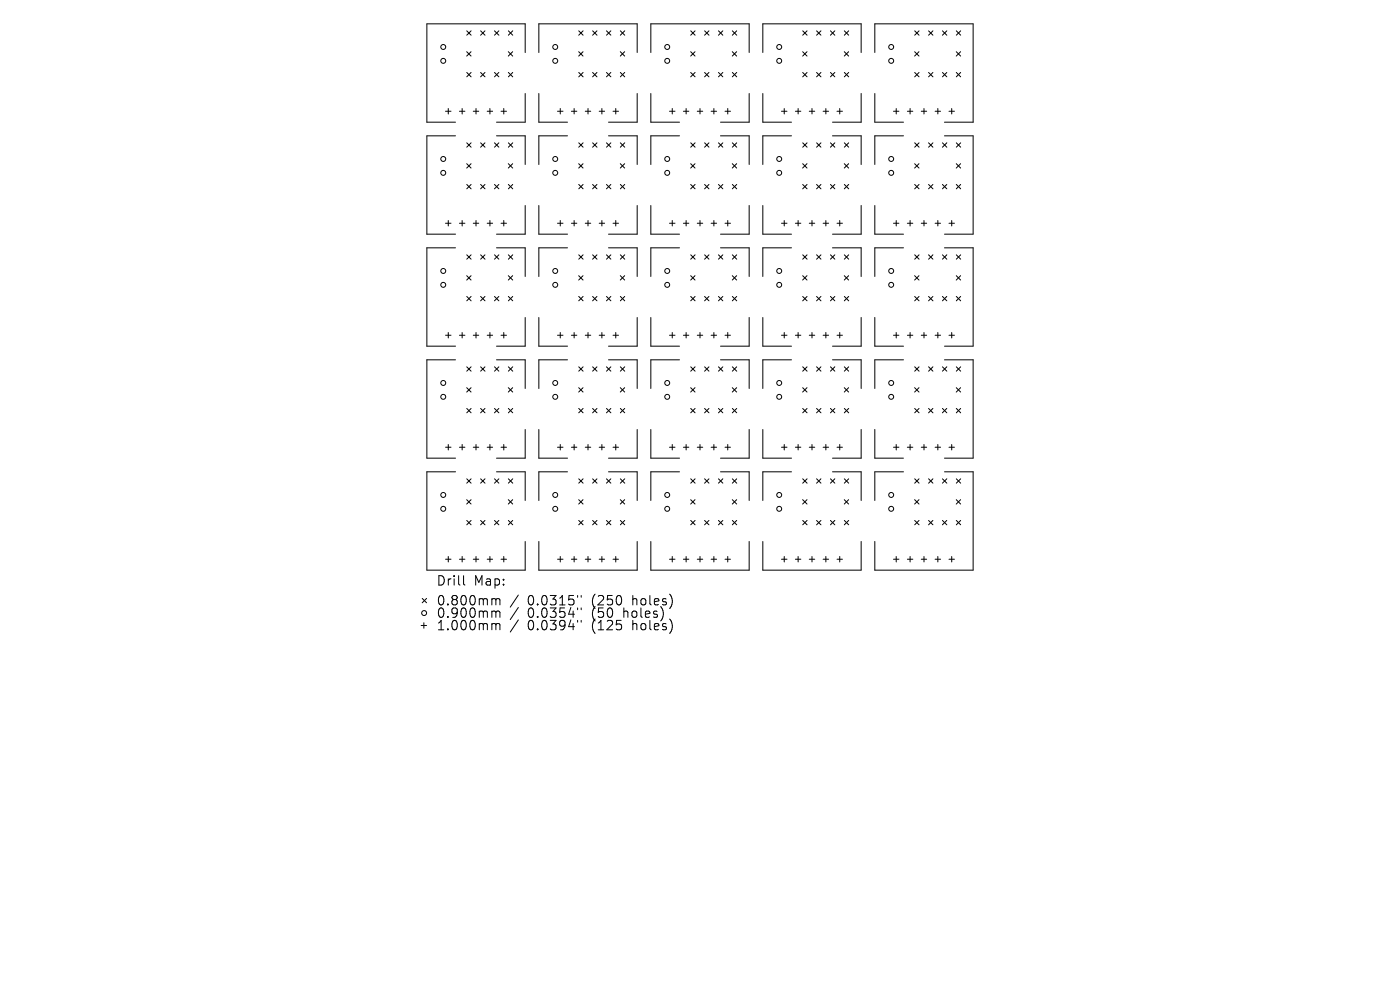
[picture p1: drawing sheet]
<svg xmlns="http://www.w3.org/2000/svg" width="297mm" height="210mm" viewBox="0 0 297 210" stroke-linecap="round" stroke-linejoin="round" font-family="sans-serif">
<defs><g id="words">
<g font-size="2.8">
<text x="92.5" y="124.5">Drill</text>
<text x="100.5" y="124.5">Map:</text>
<text x="92.5" y="128.7">0.800mm</text>
<text x="92.5" y="131.3">0.900mm</text>
<text x="111.9" y="128.7">0.0315&quot;</text>
<text x="111.9" y="131.3">0.0354&quot;</text>
<text x="125.7" y="128.7">(250</text>
<text x="125.7" y="131.3">(50</text>
<text x="132.5" y="131.3">holes)</text>
<text x="134.4" y="128.7">holes)</text>
<text x="92.5" y="134">1.000mm</text>
<text x="111.9" y="134">0.0394&quot;</text>
<text x="125.7" y="134">(125</text>
<text x="134.4" y="134">holes)</text>
</g>
</g></defs>
<g fill="none" stroke="#000" stroke-width=".21">
<path d="M99 11l.9 .9M99 6.5l.9 1M99 15.4l.9 .9M99.9 11l-.9 .9M99.9 6.5l-.9 1M99.9 15.4l-.9 .9M102 6.5l.9 1M102 15.4l.9 .9M102.9 6.5l-.9 1M102.9 15.4l-.9 .9M104.9 6.5l.9 1M104.9 15.4l.9 .9"/>
<path d="M105.8 6.5l-.9 1M105.8 15.4l-.9 .9M107.8 11l1 .9M107.8 15.4l1 .9M107.8 6.5l1 1M108.8 11l-1 .9M108.8 6.5l-1 1M108.8 15.4l-1 .9M111.4 11.1v-6h-20.8v20.8h6M111.4 19.8v6.1h-6.1M114.3 19.8v6.1h6.1M114.3 11.1v-6h20.9v6"/>
<path d="M122.8 11l.9 .9M122.8 6.5l.9 1M122.8 15.4l.9 .9M123.7 11l-.9 .9M123.7 6.5l-.9 1M123.7 15.4l-.9 .9M125.7 6.5l.9 1M125.7 15.4l.9 .9M126.6 6.5l-.9 1M126.6 15.4l-.9 .9M128.7 6.5l.9 1M128.7 15.4l.9 .9"/>
<path d="M129.6 6.5l-.9 1M129.6 15.4l-.9 .9M131.6 11l.9 .9M131.6 15.4l.9 .9M131.6 6.5l.9 1M132.5 11l-.9 .9M132.5 15.4l-.9 .9M132.5 6.5l-.9 1M135.2 19.8v6.1h-6.1M138.1 11.1v-6h20.8v6M138.1 19.8v6.1h6.1M146.5 11l.9 .9"/>
<path d="M146.5 6.5l1 1M146.5 15.4l1 .9M147.4 11l-.9 .9M147.5 15.4l-1 .9M147.5 6.5l-1 1M149.5 6.5l.9 1M149.5 15.4l.9 .9M150.4 6.5l-.9 1M150.4 15.4l-.9 .9M152.4 6.5l.9 1M152.4 15.4l.9 .9M153.3 6.5l-.9 1"/>
<path d="M153.3 15.4l-.9 .9M155.4 11l.9 .9M155.4 6.5l.9 1M155.4 15.4l.9 .9M156.3 11l-.9 .9M156.3 6.5l-.9 1M156.3 15.4l-.9 .9M158.9 19.8v6.1h-6.1M161.8 19.8v6.1h6.1M161.8 11.1v-6h20.9v6M170.3 11l.9 .9M170.3 6.5l.9 1"/>
<path d="M170.3 15.4l.9 .9M171.2 11l-.9 .9M171.2 6.5l-.9 1M171.2 15.4l-.9 .9M173.2 6.5l1 1M173.2 15.4l1 .9M174.2 15.4l-1 .9M174.2 6.5l-1 1M176.2 6.5l.9 1M176.2 15.4l.9 .9M177.1 6.5l-.9 1M177.1 15.4l-.9 .9"/>
<path d="M179.1 11l.9 .9M179.1 15.4l.9 .9M179.1 6.5l.9 1M180 11l-.9 .9M180 6.5l-.9 1M180 15.4l-.9 .9M182.7 19.8v6.1h-6.1M185.6 19.8v6.1h6.1M185.6 11.1v-6h20.8v20.8h-6M194 11l1 .9M194 6.5l1 1M194 15.4l1 .9"/>
<path d="M195 11l-1 .9M195 6.5l-1 1M195 15.4l-1 .9M197 6.5l.9 1M197 15.4l.9 .9M197.9 6.5l-.9 1M197.9 15.4l-.9 .9M199.9 6.5l1 1M199.9 15.4l1 .9M200.9 15.4l-1 .9M200.9 6.5l-1 1M202.9 11l.9 .9"/>
<path d="M202.9 15.4l.9 .9M202.9 6.5l.9 1M203.8 11l-.9 .9M203.8 6.5l-.9 1M203.8 15.4l-.9 .9M94.5 23.6h1.2M95.1 23v1.2M96.6 28.8h-6v20.9h6M97.5 23.6h1.1M98 23v1.2M99 34.7l.9 1M99 30.3l.9 .9"/>
<path d="M99 39.1l.9 1M99.9 34.7l-.9 1M99.9 30.3l-.9 .9M99.9 39.1l-.9 1M100.4 23.6h1.2M101 23v1.2M102 30.3l.9 .9M102 39.1l.9 1M102.9 30.3l-.9 .9M102.9 39.1l-.9 1M103.4 23.6h1.1M103.9 23v1.2"/>
<path d="M104.9 30.3l.9 .9M104.9 39.1l.9 1M105.3 28.8h6.1v6.1M105.8 30.3l-.9 .9M105.8 39.1l-.9 1M106.3 23.6h1.2M106.9 23v1.2M107.8 34.7l1 1M107.8 30.3l1 .9M107.8 39.1l1 1M108.8 34.7l-1 1M108.8 30.3l-1 .9"/>
<path d="M108.8 39.1l-1 1M118.3 23.6h1.1M118.9 23v1.2M120.4 28.8h-6.1v6.1M121.2 23.6h1.2M121.8 23v1.2M122.8 34.7l.9 1M122.8 30.3l.9 .9M122.8 39.1l.9 1M123.7 34.7l-.9 1M123.7 30.3l-.9 .9M123.7 39.1l-.9 1"/>
<path d="M124.2 23.6h1.1M124.7 23v1.2M125.7 30.3l.9 .9M125.7 39.1l.9 1M126.6 30.3l-.9 .9M126.6 39.1l-.9 1M127.1 23.6h1.2M127.7 23v1.2M128.7 39.1l.9 1M128.7 30.3l.9 .9M129.1 28.8h6.1v6.1M129.6 30.3l-.9 .9"/>
<path d="M129.6 39.1l-.9 1M130.1 23.6h1.1M130.6 23v1.2M131.6 34.7l.9 1M131.6 39.1l.9 1M131.6 30.3l.9 .9M132.5 34.7l-.9 1M132.5 30.3l-.9 .9M132.5 39.1l-.9 1M142 23.6h1.2M142.6 23v1.2M144.2 28.8h-6.1v6.1"/>
<path d="M145 23.6h1.1M145.6 23v1.2M146.5 34.7l.9 1M146.5 30.3l1 .9M146.5 39.1l1 1M147.4 34.7l-.9 1M147.5 30.3l-1 .9M147.5 39.1l-1 1M147.9 23.6h1.2M148.5 23v1.2M149.5 30.3l.9 .9M149.5 39.1l.9 1"/>
<path d="M150.4 39.1l-.9 1M150.4 30.3l-.9 .9M150.9 23.6h1.1M151.4 23v1.2M152.4 30.3l.9 .9M152.4 39.1l.9 1M152.8 28.8h6.1v6.1M153.3 30.3l-.9 .9M153.3 39.1l-.9 1M153.8 23.6h1.2M154.4 23v1.2M155.4 34.7l.9 1"/>
<path d="M155.4 39.1l.9 1M155.4 30.3l.9 .9M156.3 34.7l-.9 1M156.3 30.3l-.9 .9M156.3 39.1l-.9 1M165.8 23.6h1.2M166.4 23v1.2M167.9 28.8h-6.1v6.1M168.7 23.6h1.2M169.3 23v1.2M170.3 34.7l.9 1M170.3 30.3l.9 .9"/>
<path d="M170.3 39.1l.9 1M171.2 34.7l-.9 1M171.2 30.3l-.9 .9M171.2 39.1l-.9 1M171.7 23.6h1.1M172.3 23v1.2M173.2 30.3l1 .9M173.2 39.1l1 1M174.2 30.3l-1 .9M174.2 39.1l-1 1M174.6 23.6h1.2M175.2 23v1.2"/>
<path d="M176.2 30.3l.9 .9M176.2 39.1l.9 1M176.6 28.8h6.1v6.1M177.1 39.1l-.9 1M177.1 30.3l-.9 .9M177.6 23.6h1.1M178.1 23v1.2M179.1 34.7l.9 1M179.1 30.3l.9 .9M179.1 39.1l.9 1M180 34.7l-.9 1M180 30.3l-.9 .9"/>
<path d="M180 39.1l-.9 1M189.5 23.6h1.2M190.1 23v1.2M191.7 28.8h-6.1v6.1M192.5 23.6h1.2M193.1 23v1.2M194 34.7l1 1M194 30.3l1 .9M194 39.1l1 1M195 34.7l-1 1M195 30.3l-1 .9M195 39.1l-1 1"/>
<path d="M195.4 23.6h1.2M196 23v1.2M197 30.3l.9 .9M197 39.1l.9 1M197.9 30.3l-.9 .9M197.9 39.1l-.9 1M198.4 23.6h1.1M199 23v1.2M199.9 30.3l1 .9M199.9 39.1l1 1M200.4 28.8h6v20.9h-6M200.9 30.3l-1 .9"/>
<path d="M200.9 39.1l-1 1M201.3 23.6h1.2M201.9 23v1.2M202.9 34.7l.9 1M202.9 30.3l.9 .9M202.9 39.1l.9 1M203.8 34.7l-.9 1M203.8 39.1l-.9 1M203.8 30.3l-.9 .9M94.5 47.4h1.2M95.1 46.8v1.1M96.6 52.6h-6v20.8h6"/>
<path d="M97.5 47.4h1.1M98 46.8v1.1M99 58.5l.9 .9M99 54.1l.9 .9M99.9 58.5l-.9 .9M99.9 54.1l-.9 .9M100.4 47.4h1.2M101 46.8v1.1M102 54.1l.9 .9M102.9 54.1l-.9 .9M103.4 47.4h1.1M103.9 46.8v1.1"/>
<path d="M104.9 54.1l.9 .9M105.3 52.6h6.1v6.1M105.8 54.1l-.9 .9M106.3 47.4h1.2M106.9 46.8v1.1M107.8 58.5l1 .9M107.8 54.1l1 .9M108.8 58.5l-1 .9M108.8 54.1l-1 .9M111.4 43.6v6.1h-6.1M114.3 43.6v6.1h6.1M118.3 47.4h1.1"/>
<path d="M118.9 46.8v1.1M120.4 52.6h-6.1v6.1M121.2 47.4h1.2M121.8 46.8v1.1M122.8 58.5l.9 .9M122.8 54.1l.9 .9M123.7 58.5l-.9 .9M123.7 54.1l-.9 .9M124.2 47.4h1.1M124.7 46.8v1.1M125.7 54.1l.9 .9M126.6 54.1l-.9 .9"/>
<path d="M127.1 47.4h1.2M127.7 46.8v1.1M128.7 54.1l.9 .9M129.1 52.6h6.1v6.1M129.6 54.1l-.9 .9M130.1 47.4h1.1M130.6 46.8v1.1M131.6 58.5l.9 .9M131.6 54.1l.9 .9M132.5 58.5l-.9 .9M132.5 54.1l-.9 .9M135.2 43.6v6.1h-6.1"/>
<path d="M138.1 43.6v6.1h6.1M142 47.4h1.2M142.6 46.8v1.1M144.2 52.6h-6.1v6.1M145 47.4h1.1M145.6 46.8v1.1M146.5 58.5l.9 .9M146.5 54.1l1 .9M147.4 58.5l-.9 .9M147.5 54.1l-1 .9M147.9 47.4h1.2M148.5 46.8v1.1"/>
<path d="M149.5 54.1l.9 .9M150.4 54.1l-.9 .9M150.9 47.4h1.1M151.4 46.8v1.1M152.4 54.1l.9 .9M152.8 52.6h6.1v6.1M153.3 54.1l-.9 .9M153.8 47.4h1.2M154.4 46.8v1.1M155.4 58.5l.9 .9M155.4 54.1l.9 .9M156.3 58.5l-.9 .9"/>
<path d="M156.3 54.1l-.9 .9M158.9 43.6v6.1h-6.1M161.8 43.6v6.1h6.1M165.8 47.4h1.2M166.4 46.8v1.1M167.9 52.6h-6.1v6.1M168.7 47.4h1.2M169.3 46.8v1.1M170.3 58.5l.9 .9M170.3 54.1l.9 .9M171.2 58.5l-.9 .9M171.2 54.1l-.9 .9"/>
<path d="M171.7 47.4h1.1M172.3 46.8v1.1M173.2 54.1l1 .9M174.2 54.1l-1 .9M174.6 47.4h1.2M175.2 46.8v1.1M176.2 54.1l.9 .9M176.6 52.6h6.1v6.1M177.1 54.1l-.9 .9M177.6 47.4h1.1M178.1 46.8v1.1M179.1 58.5l.9 .9"/>
<path d="M179.1 54.1l.9 .9M180 58.5l-.9 .9M180 54.1l-.9 .9M182.7 43.6v6.1h-6.1M185.6 43.6v6.1h6.1M189.5 47.4h1.2M190.1 46.8v1.1M191.7 52.6h-6.1v6.1M192.5 47.4h1.2M193.1 46.8v1.1M194 58.5l1 .9M194 54.1l1 .9"/>
<path d="M195 58.5l-1 .9M195 54.1l-1 .9M195.4 47.4h1.2M196 46.8v1.1M197 54.1l.9 .9M197.9 54.1l-.9 .9M198.4 47.4h1.1M199 46.8v1.1M199.9 54.1l1 .9M200.4 52.6h6v20.8h-6M200.9 54.1l-1 .9M201.3 47.4h1.2"/>
<path d="M201.9 46.8v1.1M202.9 58.5l.9 .9M202.9 54.1l.9 .9M203.8 58.5l-.9 .9M203.8 54.1l-.9 .9M94.5 71.1h1.2M95.1 70.5v1.2M96.6 76.3h-6v20.9h6M97.5 71.1h1.1M98 70.5v1.2M99 62.9l.9 .9M99 77.8l.9 .9"/>
<path d="M99.9 62.9l-.9 .9M99.9 77.8l-.9 .9M100.4 71.1h1.2M101 70.5v1.2M102 62.9l.9 .9M102 77.8l.9 .9M102.9 62.9l-.9 .9M102.9 77.8l-.9 .9M103.4 71.1h1.1M103.9 70.5v1.2M104.9 62.9l.9 .9M104.9 77.8l.9 .9"/>
<path d="M105.3 76.3h6.1v6.1M105.8 62.9l-.9 .9M105.8 77.8l-.9 .9M106.3 71.1h1.2M106.9 70.5v1.2M107.8 62.9l1 .9M107.8 77.8l1 .9M108.8 77.8l-1 .9M108.8 62.9l-1 .9M111.4 67.3v6.1h-6.1M114.3 67.3v6.1h6.1M118.3 71.1h1.1"/>
<path d="M118.9 70.5v1.2M120.4 76.3h-6.1v6.1M121.2 71.1h1.2M121.8 70.5v1.2M122.8 77.8l.9 .9M122.8 62.9l.9 .9M123.7 62.9l-.9 .9M123.7 77.8l-.9 .9M124.2 71.1h1.1M124.7 70.5v1.2M125.7 62.9l.9 .9M125.7 77.8l.9 .9"/>
<path d="M126.6 62.9l-.9 .9M126.6 77.8l-.9 .9M127.1 71.1h1.2M127.7 70.5v1.2M128.7 62.9l.9 .9M128.7 77.8l.9 .9M129.1 76.3h6.1v6.1M129.6 62.9l-.9 .9M129.6 77.8l-.9 .9M130.1 71.1h1.1M130.6 70.5v1.2M131.6 62.9l.9 .9"/>
<path d="M131.6 77.8l.9 .9M132.5 77.8l-.9 .9M132.5 62.9l-.9 .9M135.2 67.3v6.1h-6.1M138.1 67.3v6.1h6.1M142 71.1h1.2M142.6 70.5v1.2M144.2 76.3h-6.1v6.1M145 71.1h1.1M145.6 70.5v1.2M146.5 62.9l1 .9M146.5 77.8l1 .9"/>
<path d="M147.5 62.9l-1 .9M147.5 77.8l-1 .9M147.9 71.1h1.2M148.5 70.5v1.2M149.5 62.9l.9 .9M149.5 77.8l.9 .9M150.4 62.9l-.9 .9M150.4 77.8l-.9 .9M150.9 71.1h1.1M151.4 70.5v1.2M152.4 62.9l.9 .9M152.4 77.8l.9 .9"/>
<path d="M152.8 76.3h6.1v6.1M153.3 62.9l-.9 .9M153.3 77.8l-.9 .9M153.8 71.1h1.2M154.4 70.5v1.2M155.4 77.8l.9 .9M155.4 62.9l.9 .9M156.3 62.9l-.9 .9M156.3 77.8l-.9 .9M158.9 67.3v6.1h-6.1M161.8 67.3v6.1h6.1M165.8 71.1h1.2"/>
<path d="M166.4 70.5v1.2M167.9 76.3h-6.1v6.1M168.7 71.1h1.2M169.3 70.5v1.2M170.3 62.9l.9 .9M170.3 77.8l.9 .9M171.2 62.9l-.9 .9M171.2 77.8l-.9 .9M171.7 71.1h1.1M172.3 70.5v1.2M173.2 62.9l1 .9M173.2 77.8l1 .9"/>
<path d="M174.2 62.9l-1 .9M174.2 77.8l-1 .9M174.6 71.1h1.2M175.2 70.5v1.2M176.2 62.9l.9 .9M176.2 77.8l.9 .9M176.6 76.3h6.1v6.1M177.1 62.9l-.9 .9M177.1 77.8l-.9 .9M177.6 71.1h1.1M178.1 70.5v1.2M179.1 62.9l.9 .9"/>
<path d="M179.1 77.8l.9 .9M180 62.9l-.9 .9M180 77.8l-.9 .9M182.7 67.3v6.1h-6.1M185.6 67.3v6.1h6.1M189.5 71.1h1.2M190.1 70.5v1.2M191.7 76.3h-6.1v6.1M192.5 71.1h1.2M193.1 70.5v1.2M194 77.8l1 .9M194 62.9l1 .9"/>
<path d="M195 62.9l-1 .9M195 77.8l-1 .9M195.4 71.1h1.2M196 70.5v1.2M197 62.9l.9 .9M197 77.8l.9 .9M197.9 77.8l-.9 .9M197.9 62.9l-.9 .9M198.4 71.1h1.1M199 70.5v1.2M199.9 62.9l1 .9M199.9 77.8l1 .9"/>
<path d="M200.4 76.3h6v20.9h-6M200.9 62.9l-1 .9M200.9 77.8l-1 .9M201.3 71.1h1.2M201.9 70.5v1.2M202.9 62.9l.9 .9M202.9 77.8l.9 .9M203.8 62.9l-.9 .9M203.8 77.8l-.9 .9M94.5 94.9h1.2M95.1 94.3v1.2M97.5 94.9h1.1"/>
<path d="M98 94.3v1.2M99 82.2l.9 1M99 86.6l.9 1M99.9 82.2l-.9 1M99.9 86.6l-.9 1M100.4 94.9h1.2M101 94.3v1.2M102 86.6l.9 1M102.9 86.6l-.9 1M103.4 94.9h1.1M103.9 94.3v1.2M104.9 86.6l.9 1"/>
<path d="M105.8 86.6l-.9 1M106.3 94.9h1.2M106.9 94.3v1.2M107.8 82.2l1 1M107.8 86.6l1 1M108.8 82.2l-1 1M108.8 86.6l-1 1M111.4 91.1v6.1h-6.1M114.3 91.1v6.1h6.1M118.3 94.9h1.1M118.9 94.3v1.2M121.2 94.9h1.2"/>
<path d="M121.8 94.3v1.2M122.8 82.2l.9 1M122.8 86.6l.9 1M123.7 82.2l-.9 1M123.7 86.6l-.9 1M124.2 94.9h1.1M124.7 94.3v1.2M125.7 86.6l.9 1M126.6 86.6l-.9 1M127.1 94.9h1.2M127.7 94.3v1.2M128.7 86.6l.9 1"/>
<path d="M129.6 86.6l-.9 1M130.1 94.9h1.1M130.6 94.3v1.2M131.6 82.2l.9 1M131.6 86.6l.9 1M132.5 82.2l-.9 1M132.5 86.6l-.9 1M135.2 91.1v6.1h-6.1M138.1 91.1v6.1h6.1M142 94.9h1.2M142.6 94.3v1.2M145 94.9h1.1"/>
<path d="M145.6 94.3v1.2M146.5 82.2l.9 1M146.5 86.6l1 1M147.4 82.2l-.9 1M147.5 86.6l-1 1M147.9 94.9h1.2M148.5 94.3v1.2M149.5 86.6l.9 1M150.4 86.6l-.9 1M150.9 94.9h1.1M151.4 94.3v1.2M152.4 86.6l.9 1"/>
<path d="M153.3 86.6l-.9 1M153.8 94.9h1.2M154.4 94.3v1.2M155.4 82.2l.9 1M155.4 86.6l.9 1M156.3 82.2l-.9 1M156.3 86.6l-.9 1M158.9 91.1v6.1h-6.1M161.8 91.1v6.1h6.1M165.8 94.9h1.2M166.4 94.3v1.2M168.7 94.9h1.2"/>
<path d="M169.3 94.3v1.2M170.3 82.2l.9 1M170.3 86.6l.9 1M171.2 82.2l-.9 1M171.2 86.6l-.9 1M171.7 94.9h1.1M172.3 94.3v1.2M173.2 86.6l1 1M174.2 86.6l-1 1M174.6 94.9h1.2M175.2 94.3v1.2M176.2 86.6l.9 1"/>
<path d="M177.1 86.6l-.9 1M177.6 94.9h1.1M178.1 94.3v1.2M179.1 82.2l.9 1M179.1 86.6l.9 1M180 82.2l-.9 1M180 86.6l-.9 1M182.7 91.1v6.1h-6.1M185.6 91.1v6.1h6.1M189.5 94.9h1.2M190.1 94.3v1.2M192.5 94.9h1.2"/>
<path d="M193.1 94.3v1.2M194 82.2l1 1M194 86.6l1 1M195 82.2l-1 1M195 86.6l-1 1M195.4 94.9h1.2M196 94.3v1.2M197 86.6l.9 1M197.9 86.6l-.9 1M198.4 94.9h1.1M199 94.3v1.2M199.9 86.6l1 1"/>
<path d="M200.9 86.6l-1 1M201.3 94.9h1.2M201.9 94.3v1.2M202.9 82.2l.9 1M202.9 86.6l.9 1M203.8 82.2l-.9 1M203.8 86.6l-.9 1M94.5 118.6h1.2M95.1 118v1.2M96.6 100.1h-6v20.8h20.8v-6M97.5 118.6h1.1M98 118v1.2"/>
<path d="M99 106l.9 .9M99 101.6l.9 .9M99 110.4l.9 .9M99.9 106l-.9 .9M99.9 101.6l-.9 .9M99.9 110.4l-.9 .9M100.4 118.6h1.2M101 118v1.2M102 101.6l.9 .9M102 110.4l.9 .9M102.9 101.6l-.9 .9M102.9 110.4l-.9 .9"/>
<path d="M103.4 118.6h1.1M103.9 118v1.2M104.9 101.6l.9 .9M104.9 110.4l.9 .9M105.3 100.1h6.1v6.1M105.8 101.6l-.9 .9M105.8 110.4l-.9 .9M106.3 118.6h1.2M106.9 118v1.2M107.8 106l1 .9M107.8 110.4l1 .9M107.8 101.6l1 .9"/>
<path d="M108.8 106l-1 .9M108.8 101.6l-1 .9M108.8 110.4l-1 .9M114.3 114.9v6h20.9v-6M118.3 118.6h1.1M118.9 118v1.2M120.4 100.1h-6.1v6.1M121.2 118.6h1.2M121.8 118v1.2M122.8 106l.9 .9M122.8 101.6l.9 .9M122.8 110.4l.9 .9"/>
<path d="M123.7 106l-.9 .9M123.7 101.6l-.9 .9M123.7 110.4l-.9 .9M124.2 118.6h1.1M124.7 118v1.2M125.7 101.6l.9 .9M125.7 110.4l.9 .9M126.6 101.6l-.9 .9M126.6 110.4l-.9 .9M127.1 118.6h1.2M127.7 118v1.2M128.7 101.6l.9 .9"/>
<path d="M128.7 110.4l.9 .9M129.1 100.1h6.1v6.1M129.6 101.6l-.9 .9M129.6 110.4l-.9 .9M130.1 118.6h1.1M130.6 118v1.2M131.6 106l.9 .9M131.6 101.6l.9 .9M131.6 110.4l.9 .9M132.5 106l-.9 .9M132.5 101.6l-.9 .9M132.5 110.4l-.9 .9"/>
<path d="M138.1 114.9v6h20.8v-6M142 118.6h1.2M142.6 118v1.2M144.2 100.1h-6.1v6.1M145 118.6h1.1M145.6 118v1.2M146.5 106l.9 .9M146.5 101.6l1 .9M146.5 110.4l1 .9M147.4 106l-.9 .9M147.5 101.6l-1 .9M147.5 110.4l-1 .9"/>
<path d="M147.9 118.6h1.2M148.5 118v1.2M149.5 101.6l.9 .9M149.5 110.4l.9 .9M150.4 101.6l-.9 .9M150.4 110.4l-.9 .9M150.9 118.6h1.1M151.4 118v1.2M152.4 101.6l.9 .9M152.4 110.4l.9 .9M152.8 100.1h6.1v6.1M153.3 101.6l-.9 .9"/>
<path d="M153.3 110.4l-.9 .9M153.8 118.6h1.2M154.4 118v1.2M155.4 106l.9 .9M155.4 101.6l.9 .9M155.4 110.4l.9 .9M156.3 106l-.9 .9M156.3 101.6l-.9 .9M156.3 110.4l-.9 .9M161.8 114.9v6h20.9v-6M165.8 118.6h1.2M166.4 118v1.2"/>
<path d="M167.9 100.1h-6.1v6.1M168.7 118.6h1.2M169.3 118v1.2M170.3 106l.9 .9M170.3 101.6l.9 .9M170.3 110.4l.9 .9M171.2 106l-.9 .9M171.2 101.6l-.9 .9M171.2 110.4l-.9 .9M171.7 118.6h1.1M172.3 118v1.2M173.2 101.6l1 .9"/>
<path d="M173.2 110.4l1 .9M174.2 101.6l-1 .9M174.2 110.4l-1 .9M174.6 118.6h1.2M175.2 118v1.2M176.2 110.4l.9 .9M176.2 101.6l.9 .9M176.6 100.1h6.1v6.1M177.1 101.6l-.9 .9M177.1 110.4l-.9 .9M177.6 118.6h1.1M178.1 118v1.2"/>
<path d="M179.1 106l.9 .9M179.1 110.4l.9 .9M179.1 101.6l.9 .9M180 106l-.9 .9M180 101.6l-.9 .9M180 110.4l-.9 .9M189.5 118.6h1.2M190.1 118v1.2M191.7 100.1h-6.1v6.1M192.5 118.6h1.2M193.1 118v1.2M194 106l1 .9"/>
<path d="M194 110.4l1 .9M194 101.6l1 .9M195 106l-1 .9M195 101.6l-1 .9M195 110.4l-1 .9M195.4 118.6h1.2M196 118v1.2M197 101.6l.9 .9M197 110.4l.9 .9M197.9 101.6l-.9 .9M197.9 110.4l-.9 .9M198.4 118.6h1.1"/>
<path d="M199 118v1.2M199.9 101.6l1 .9M199.9 110.4l1 .9M200.4 100.1h6v20.8h-20.8v-6M200.9 101.6l-1 .9M200.9 110.4l-1 .9M201.3 118.6h1.2M201.9 118v1.2M202.9 106l.9 .9M202.9 110.4l.9 .9M202.9 101.6l.9 .9M203.8 106l-.9 .9"/>
<path d="M203.8 101.6l-.9 .9M203.8 110.4l-.9 .9M89.3 132.7h1.2M89.6 126.9l.9 1M89.9 132.1v1.2M90.5 126.9l-.9 1M98.3 122.1v1.7l.3 .3M104.6 127l.5 .1 .1 .2M104.6 129.6h.3l.3 .3M104.6 132.3h.3l.3 .3M105.2 127.3l.3-.3 .5 .1 .1 1.2M105.2 127.3v1"/>
<path d="M105.2 129.9v1.1M105.2 132.6v1M105.2 129.9l.3-.3 .5 .1 .1 1.3M105.2 132.6l.3-.3 .5 .1 .1 1.2M110 126.2l-1.8 2.6M110 128.9l-1.8 2.5M110 131.5l-1.8 2.6M122.5 126.3v.4M122.5 129v.3M122.5 131.6v.4M123.3 126.3v.4M123.3 129v.3"/>
<path d="M123.3 131.6v.4"/>
<circle cx="94" cy="12.9" r=".52"/>
<circle cx="94" cy="10" r=".52"/>
<circle cx="117.8" cy="12.9" r=".52"/>
<circle cx="117.8" cy="10" r=".52"/>
<circle cx="141.5" cy="12.9" r=".52"/>
<circle cx="141.5" cy="10" r=".52"/>
<circle cx="165.3" cy="12.9" r=".52"/>
<circle cx="165.3" cy="10" r=".52"/>
<circle cx="189.1" cy="12.9" r=".52"/>
<circle cx="189.1" cy="10" r=".52"/>
<circle cx="94" cy="36.7" r=".52"/>
<circle cx="94" cy="33.7" r=".52"/>
<circle cx="117.8" cy="36.7" r=".52"/>
<circle cx="117.8" cy="33.7" r=".52"/>
<circle cx="141.5" cy="36.7" r=".52"/>
<circle cx="141.5" cy="33.7" r=".52"/>
<circle cx="165.3" cy="36.7" r=".52"/>
<circle cx="165.3" cy="33.7" r=".52"/>
<circle cx="189.1" cy="36.7" r=".52"/>
<circle cx="189.1" cy="33.7" r=".52"/>
<circle cx="94" cy="57.5" r=".52"/>
<circle cx="117.8" cy="57.5" r=".52"/>
<circle cx="141.5" cy="57.5" r=".52"/>
<circle cx="165.3" cy="57.5" r=".52"/>
<circle cx="189.1" cy="57.5" r=".52"/>
<circle cx="94" cy="60.4" r=".52"/>
<circle cx="117.8" cy="60.4" r=".52"/>
<circle cx="141.5" cy="60.4" r=".52"/>
<circle cx="165.3" cy="60.4" r=".52"/>
<circle cx="189.1" cy="60.4" r=".52"/>
<circle cx="94" cy="84.2" r=".52"/>
<circle cx="94" cy="81.2" r=".52"/>
<circle cx="117.8" cy="84.2" r=".52"/>
<circle cx="117.8" cy="81.2" r=".52"/>
<circle cx="141.5" cy="84.2" r=".52"/>
<circle cx="141.5" cy="81.2" r=".52"/>
<circle cx="165.3" cy="84.2" r=".52"/>
<circle cx="165.3" cy="81.2" r=".52"/>
<circle cx="189.1" cy="84.2" r=".52"/>
<circle cx="189.1" cy="81.2" r=".52"/>
<circle cx="94" cy="107.9" r=".52"/>
<circle cx="94" cy="105" r=".52"/>
<circle cx="117.8" cy="107.9" r=".52"/>
<circle cx="117.8" cy="105" r=".52"/>
<circle cx="141.5" cy="107.9" r=".52"/>
<circle cx="141.5" cy="105" r=".52"/>
<circle cx="165.3" cy="107.9" r=".52"/>
<circle cx="165.3" cy="105" r=".52"/>
<circle cx="189.1" cy="107.9" r=".52"/>
<circle cx="189.1" cy="105" r=".52"/>
<circle cx="90" cy="130" r=".52"/>
</g>
<use href="#words"/>
</svg>
